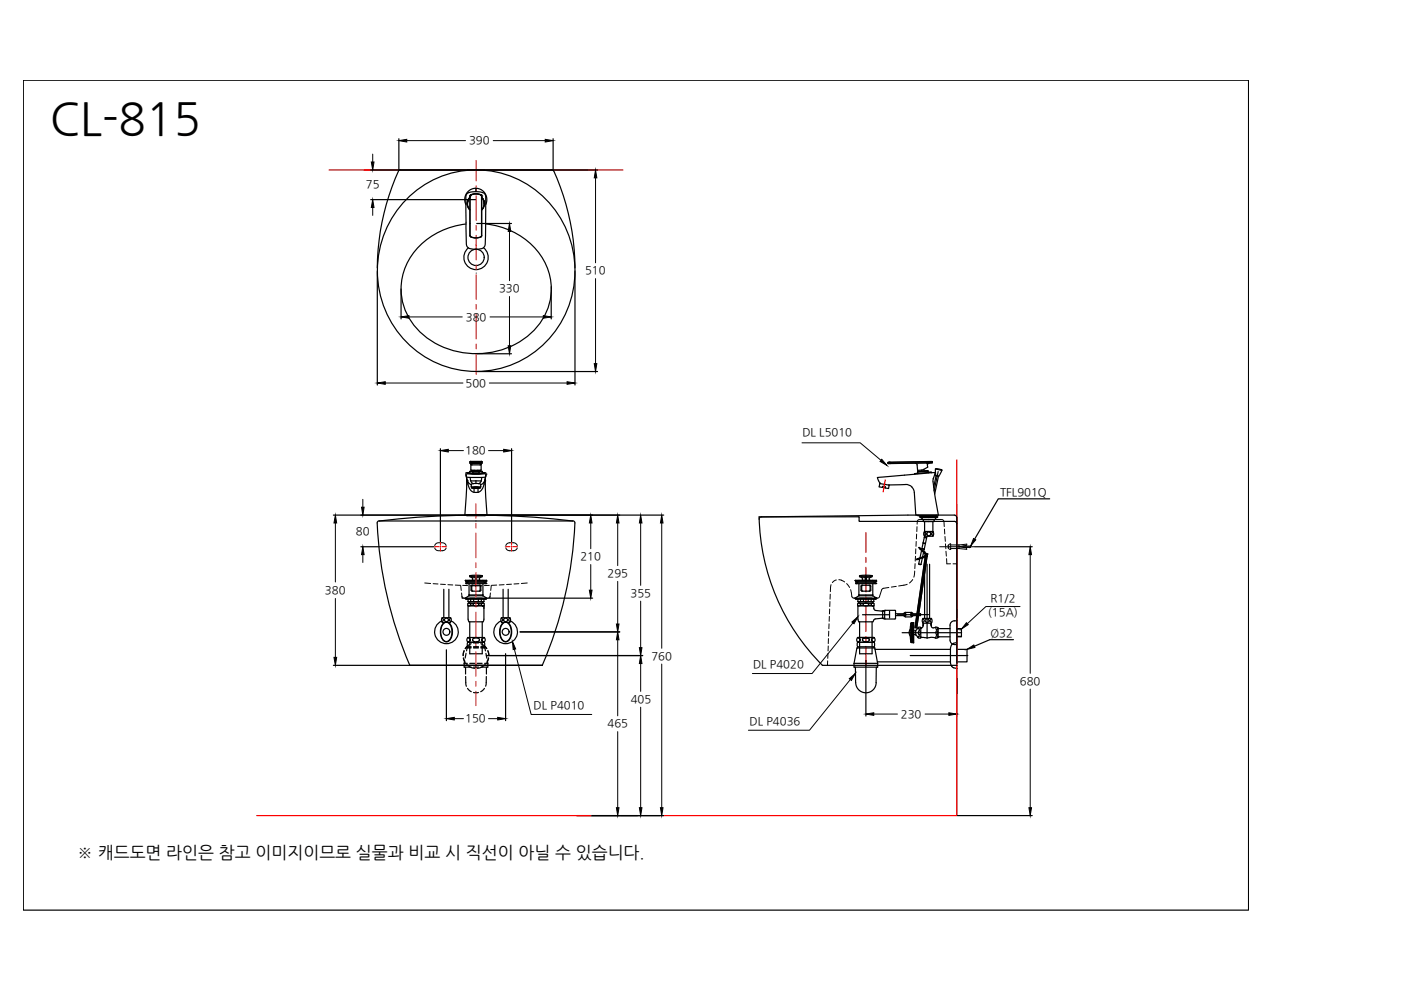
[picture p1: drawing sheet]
<svg xmlns="http://www.w3.org/2000/svg" width="297mm" height="210mm" viewBox="0 0 297 210" stroke-linecap="round" stroke-linejoin="round" font-family="sans-serif">
<defs><g id="words">
<text font-size="9.6" x="10.6" y="28.4">CL-815</text>
<text font-size="3.6" x="16.3" y="182">※ 캐드도면 라인은 참고 이미지이므로 실물과 비교 시 직선이 아닐 수 있습니다.</text>
<g font-size="2.4">
<text x="99.4" y="30.6">390</text>
<text x="77.6" y="40">75</text>
<text x="124" y="58.2">510</text>
<text x="105.8" y="62">330</text>
<text x="98.8" y="68">380</text>
<text x="98.7" y="82">500</text>
<text x="170.1" y="92.5">DL L5010</text>
<text x="98.6" y="96.3">180</text>
<text x="212" y="105.1">TFL901Q</text>
<text x="75.5" y="113.3">80</text>
<text x="123" y="118.8">210</text>
<text x="68.9" y="125.9">380</text>
<text x="128.8" y="122.4">295</text>
<text x="133.7" y="126.5">355</text>
<text x="209.5" y="130.6">(15A)</text>
<text x="210" y="127.6">R1/2</text>
<text x="210" y="135">Ø32</text>
<text x="138.1" y="139.9">760</text>
<text x="159.7" y="141.7">DL P4020</text>
<text x="133.7" y="149">405</text>
<text x="216.2" y="145.2">680</text>
<text x="98.6" y="153.1">150</text>
<text x="113.1" y="150.3">DL P4010</text>
<text x="128.8" y="154.2">465</text>
<text x="158.9" y="153.8">DL P4036</text>
<text x="191" y="152.2">230</text>
</g>
</g></defs>
<!-- layer: 7 -->
<g fill="none" stroke="#000" stroke-width=".25">
<path d="M198.3 99.4l.1 1.4 .6 .2M198.3 99.4l1.2 .2M198.3 99.4l1.4 .3-.2-.1M198.9 100l-.9 4.1M199.5 99.6h.1M199.7 99.7l-.7 1.3M194.6 118.5l-.3 .2 .7-.2M194.6 118.5l-.3 .2M194.8 119.6l.5 .1M194.8 116.1l.3 .3M194.8 116.1l.6 .4M195 109.6l.1 .1h3.6l.1-.2h-3.8v.1"/>
<path d="M195.1 116.4l1.1 1.1M195.2 118.4h.1M195.4 109.7l.3 .4M195.5 116.4l.4 .1-.6 3.2M195.5 116.4l-.7 3.2M195.5 116.3v.1M195.5 116.7l.4 .3zM195.6 118.3l-.4 .1M195.6 118.2h.1M195.7 118.2l-.5 .2M195.7 118.2h.1M195.7 118.2l-.1 .1"/>
<path d="M195.7 110.2h2.5M195.7 110.2l.1 .4h2.2v-.3M195.7 115.2l.5 .1-.2 1.1-.5-.1zM195.8 115.1v.1M195.8 117h.1M195.9 116.9l.5 .5M195.9 117h.1M195.9 116.4v.1M196 114l.5 .1-.3 1.1-.5-.1zM196 112.8a.43 .43 0 0 1 .3 .4 .43 .43 0 0 1-.3 .4M196 113.9v.1M196 110.6v2.1h1.8"/>
<path d="M196.1 112.7a.84 .84 0 0 0 0 1M196.1 117.9l-1.5 .5M196.1 118.1l-.6 .2M196.1 118h.1M196.2 117.9l-1.6 .6M196.2 117.9h-.1M196.2 117.8v.1M196.2 117.9l-2.2 15.2 2.2-15.2M196.2 115.2v.1M196.2 117.3v.1M196.2 117.5h.1M196.2 117.4v.1"/>
<path d="M196.2 117.6v.3M196.2 117.4l.4 .1M196.2 117.4l.1 .2M196.2 117.4v.2M196.2 117.6l-.1 .2 .1 .1M196.3 117.6h.3M196.3 117.6l-.1 .3M196.4 117.6l-2.3 15.5M196.4 117.6l.1 .1M196.4 114v.1M196.5 117.7v.3M196.5 117.7l-2.3 15.4"/>
<path d="M196.5 117.6v.4M196.5 117.9l.1-.3-.1 .3M196.5 117.9h.1M196.6 117.9l-2.2 15.3 2.1-15.2M196.6 117.5v.1M196.6 117.5h.1M196.6 117.6h.1M197.3 113a.41 .41 0 0 0-.6-.1 .41 .41 0 0 0 0 .6 .41 .41 0 0 0 .6-.2M197.3 113v.3M197.6 113v.3M197.6 113.3l.3 .3M197.8 110.6v2.1"/>
<path d="M197.8 112.7a.84 .84 0 0 1 0 1h-1.8v.2l.5 .1v-.3M197.9 112.8l-.3 .2M198.2 110.2l-.1 .1M198.4 100.8l.1 .1M198.5 100.9l.5 .1M198.5 100.9l-.5 2.4M198.5 109.7l-.3 .4M199 101l-.8 3.8M199 101h.1M100.9 123.9h.1"/>
</g>
<!-- layer: CENTER -->
<path d="M183.6 112.9v4.2M183.6 118.2v1M183.6 120.3v5.2M183.6 126.6v1M183.6 128.7v5.2M183.6 135v1M183.6 137v4.3" fill="none" stroke="#f00" stroke-width=".25"/>
<!-- layer: 6 -->
<g fill="none" stroke="#000" stroke-width=".25">
<path d="M196 119.6v11.5M196.6 119.6v15.8M197.1 119.6v11.5M93.6 131.7a2.51 2.51 0 0 0-.9 3.8 2.51 2.51 0 0 0 3.9 0 2.51 2.51 0 0 0-.9-3.8M93.7 131.1l.3 .3-.3 .4M93.8 131h1.7M93.8 132h.4M93.8 130.9a.84 .84 0 0 0 0 1.1M94 132.3a.94 .94 0 0 1 1-.3 .94 .94 0 0 1 .6 .8 2.61 2.61 0 0 1-.7 3.2 1.41 1.41 0 0 1-1.4-1.6v-1.2zM94 132.1a1.06 1.06 0 0 1 1.1-.1 1.06 1.06 0 0 1 .7 .9 2.77 2.77 0 0 1-.8 3.1 1.36 1.36 0 0 1-1.6-1.5 2.94 2.94 0 0 1 .6-2.4zM94.1 124.9v6.1M95.1 132h.4"/>
<path d="M95.2 124.9v6.1M95.5 130.9a.84 .84 0 0 1 0 1.1M95.6 131.1h-.2a.35 .35 0 0 0-.1 .4 .35 .35 0 0 0 .3 .3M106.2 131.7a2.51 2.51 0 0 0-1 3.8 2.51 2.51 0 0 0 4 0 2.51 2.51 0 0 0-1-3.8M106.3 131.1h.1a.35 .35 0 0 1 .2 .4 .35 .35 0 0 1-.4 .3M106.3 131h1.8M106.3 132h.5M106.3 130.9a.84 .84 0 0 0 0 1.1M106.6 132.1a1.06 1.06 0 0 1 1.1-.1 1.06 1.06 0 0 1 .6 .9 2.77 2.77 0 0 1-.8 3.1 1.36 1.36 0 0 1-1.5-1.5 2.94 2.94 0 0 1 .6-2.4zM106.6 132.3a.94 .94 0 0 1 1-.3 .94 .94 0 0 1 .6 .8 2.61 2.61 0 0 1-.8 3.2 1.41 1.41 0 0 1-1.4-1.6l.1-1.2zM106.7 124.9v6.1M107.6 132h.5"/>
<path d="M107.7 124.9v6.1M108.1 130.9a.84 .84 0 0 1 0 1.1M108.2 131.1l-.3 .3 .3 .4M191.3 134.1h12.6M193 133.4l-.2 .7 .2 .8M193.1 132.1l-.1 2.1 .2 2M193.1 132.1v4.1M193.2 136.2l.4 .1M193.3 132.1h-.1M193.3 132.1v4.1v-4.1M193.3 134.6h.3M193.3 134.5h.3"/>
<path d="M193.3 134.4h.3M193.3 134.3h.3M193.3 135.1h.3M193.3 135h.3M193.3 134.9h.3M193.3 134.8h.3M193.3 134.7h.3M193.3 135.2h.3M193.3 135.9h.3M193.3 135.8h.3M193.3 135.5h.3M193.3 135.4h.3"/>
<path d="M193.3 135.3h.3M193.3 135.7h.3M193.3 135.6h.3M193.3 136h.3M193.3 136.1h.3M193.3 133.6h.3M193.3 133.7h.3M193.3 133.8h.3M193.3 133.9h.3M193.3 134h.3M193.3 134.1h.3M193.3 134.2h.3"/>
<path d="M193.3 133.3h.3M193.3 133.4h.3M193.3 133.5h.3M193.3 132.1h.3M193.3 132.2h.3M193.3 132.7h.3M193.3 132.3h.3M193.3 132.6h.3M193.3 132.4h.3M193.3 132.5h.3M193.3 132.8h.3M193.3 133.1h.3"/>
<path d="M193.3 132.9h.3M193.3 133h.3M193.3 133.2h.3M193.6 132h.1v4.3h-.1M193.6 132v.1M193.6 132v4.3M193.7 134.5h.4M193.7 133.7h.4M194.7 135.2l.2-.4 .2 .5M194.8 133.7a.4 .4 0 0 1 .3 .4 .4 .4 0 0 1-.3 .4l-.1-.4zM195.1 133l-.2 .4-.2-.4M195.2 135.1h.1"/>
<path d="M195.2 133.2h.1M195.3 135.2h.1M195.3 133.2h-.1M195.4 133.1l-.1 .1M195.6 131.2l.3 .4-.3 .4M195.7 132.1a.83 .83 0 0 1 0-1h1.8a.84 .84 0 0 1 0 1M195.7 132.5v.1M195.7 132.1l-.1 .8-.3 .2M195.7 132.1h1.7M195.8 132.1v.4M197.3 132.1v.4M197.4 132.5v.1"/>
<path d="M197.4 132.1v.7M197.5 132.8l.1 .2 .2 .1M197.5 131.2l-.2 .1a.35 .35 0 0 0-.1 .4 .35 .35 0 0 0 .3 .3M197.8 133.1l.7-.1 .4 .2v2v-.2M198.4 133l.2 .5 .2-.4M198.5 133.8a.38 .38 0 0 1 .3 .3 .38 .38 0 0 1-.3 .4zM198.8 135.2l-.2-.5-.2 .6M198.9 135h.1M198.9 133.3h2.5M198.9 135h2.5M198.9 135.1l-.4 .2-.7-.2-2.6 .1a.6 .6 0 0 1-.9-.5l-.1-.1-.1-.9a.99 .99 0 0 1 1.1-.6v2.1M202.3 131.6h.5"/>
<path d="M202.3 136.7h.5M202.3 131.6a.92 .92 0 0 0-.9 1v3.1a.92 .92 0 0 0 .9 .9M202.8 133.3l1.1 .1M202.8 125.8v6.7M202.9 133.3l1 .1M203 133.3v1.7M203.8 133.4v1.5M203.9 134.9l-1 .1M203.9 134.9l-1.1 .1"/>
<circle cx="94.7" cy="134" r=".73"/>
<circle cx="94.7" cy="131.4" r=".4"/>
<circle cx="107.2" cy="131.4" r=".4"/>
<circle cx="107.2" cy="134" r=".73"/>
<circle cx="196.6" cy="131.6" r=".4"/>
</g>
<!-- layer: 3 -->
<g fill="none" stroke="#000" stroke-width=".25">
<path d="M100.9 52h.1M102.5 52.5a2.59 2.59 0 0 1 .3 3.8 2.59 2.59 0 0 1-3.8 0 2.59 2.59 0 0 1 .3-3.7M202.8 107v13.6M98.6 126.8h4.6M98.7 123.1h4.5M98.7 123.1l.1 .1M98.8 126.9v.1M98.8 123.7v-.1h4.2v.1M98.8 123.3v.1M98.8 123.4h4.2M98.8 123.7h.1M98.8 123.3h.1"/>
<path d="M98.8 123.8h4.2M98.8 123.2h4.2M99.1 123.4v.2M99.2 127.6h3.2M99.2 127.1v.5M99.2 128.6v2.7M99.3 131.3l.1 .5M99.4 123.8v2.5l-.8 .5M99.4 126l.1 .3M99.4 126.1h3M99.4 126.3h3M99.4 127.6v.3"/>
<path d="M99.5 127.9h2.9M99.6 122.1h2.7M99.6 122.1l1.6-.1 1.1 .1-.1 .2h-2.5zM99.6 131.8v6.8h2.6v-6.8M99.7 128h.7v.4h-.7M99.7 128v.4M99.8 128l-.5-.1-.1 .5 .3 .1 .3-.1M99.8 127.1v.5h-.6M99.9 124.3v.8M99.9 125.1l.2 .2M99.9 124.3l.2-.2h1.7l.2 .2M100 122.4l.2 .4-.2 .2"/>
<path d="M100.1 125.3h1.7M100.2 124.1l-.2 .2v.8l.2 .2M100.4 128l.5-.1 .6 .1M100.4 128.4l.5 .1M100.4 127.1v.5h1M100.8 122.4l-.9-.1 .1 .1M100.8 122.4h.3M100.8 122.4v.6M100.9 122.3l-.1 .6M100.9 128.5h-1.6M100.9 128.5h1.7l-.1 3.2-.1 .1h-3M101 122.3v.6"/>
<path d="M101 122.9h-.2l.1 .1M101 122.9v.1M101.1 122.4l.9-.1-.4 .5 .2 .2M101.1 122.4v.6M101.4 127.1v.5M101.5 128.4l-.6 .1M101.6 124.1l.2 .2v.8l-.2 .2M101.9 124.3v.8M102 125.1l-.2 .2M102.1 127.1v.5h.5M102.1 128h-.6v.4h.6M102.1 128v.4"/>
<path d="M102.1 128l.4-.1 .2 .5-.3 .1-.3-.1M102.4 123.8v2.5M102.4 127.6v.3M102.4 126l-.1 .3M102.4 126.3l.8 .5M102.6 127.6h-.2M102.6 127.1v.5M102.7 123.4v.2M103 123.7h.1M103 123.3h.1M103 123.3v.1M103.1 126.9l-.1 .2-4.2-.1"/>
<path d="M103.2 123.1l-.2 .1M103.2 123.1h.1M103.2 123.1h-4.5M181.3 126.8h4.6M181.3 123.1l.2 .1h4.2l.1-.1M181.3 123.1h4.5M181.4 126.9l.1 .1 4.2 .1v-.2M181.4 123.3v.1M181.4 123.6v.1M181.5 123.3h.1M181.5 123.7h.1M181.5 123.4h4.2"/>
<path d="M181.5 123.8h4.2M181.5 123.6h4.2M181.5 123.6h.1M181.8 123.4v.2M181.8 128v.4M181.9 128l.2-.1 .3 .1M181.9 128.4l.2 .1 .3-.1M181.9 127.1v.5M182.1 126l.1 .3M182.1 127.6v.3h2.9v-.3M182.1 126.1h2.9M182.1 126.3h2.9"/>
<path d="M182.1 123.8v2.5M182.1 126.3l-.8 .5M182.2 122.1l.1 .2h2.5l.1-.2M182.2 122.1h2.7M182.2 122.1l1.4-.1 1.4 .1M182.3 131.8v6.8h2.6v-6.8M182.4 127.1l.1 .5h-.6M182.7 125.3h1.7M182.7 125.3l-.2-.2v-.8l.2-.2h1.9v1l-.2 .2M182.9 130.3h5.7M182.9 124.1l-.2 .2v.8l.2 .2M183 128h-.6v.4h.6"/>
<path d="M183 128v.4M183 128.4l.6 .1M183.1 127.1v.5h.5M183.4 122.4l-.9-.1 .4 .5-.2 .2M183.4 122.4v.6M183.5 123v-.1h.1v.1M183.5 122.3v.6M183.6 127.9l-.6 .1M183.6 139.9v11.9M183.6 127.9l.5 .1M183.6 122.3v.6M183.7 122.4v.6"/>
<path d="M184.1 127.1v.5h-.5M184.1 128.4l-.5 .1M184.1 128v.4h.6M184.1 128h.6M184.3 124.1l.2 .2v.8l-.2 .2M184.3 122.7l.2 .3M184.6 122.3l-1.2 .1M184.6 122.3l-.3 .4M184.7 127.1v.5h.6M184.7 128v.4M184.8 128l.4-.1 .1 .5-.3 .1-.2-.1M185 128.5h.1"/>
<path d="M185 126.3l.9 .5h-4.6M185 126v.3M185 123.8v2.5M185.3 129l-.1-.5-3.3 .1v2.7l.2 .5h3l.1-.3M185.3 127.1l-.1 .5h-3.3M185.3 129l.3 .4 1.4 .2M185.4 123.4v.2M185.7 123.6h.1M185.7 123.3h.1M185.7 123.7h.1M185.7 123.4h.1M185.7 123.3v.1"/>
<path d="M185.7 123.6v.1M185.8 123l-4.5 .1M185.8 123v.1M187 131.1l-1.4 .1-.4 .3M187 131.1l.3 .1M187.3 129.5h.3v1.7M187.3 129.5v.1M187.3 131.1v.1M187.3 131.2h.3M187.3 129.5l-.3 .1M187.6 129.5l2.2-.1 .1 .1-.1 1.7h-2.2M187.6 129.6h-.5v1.5h.5"/>
<path d="M188.6 129.6v1.4M189.9 130.1l2.1 .1M189.9 130.5h2.1M191.6 130.5l.4 .3M191.9 130.1h.1M191.9 130.5l.1 .1M192 130.8h1.2M192 129.9h1.2M192 129.8l-.4 .3M192 130.5h.1M192 130.2v.3M193.1 130.2l.1 .3h.1"/>
<path d="M193.2 130.2h-.1M193.2 130.1l2 .1-.1 .3h-1.9M193.2 129.8l.4 .3M193.3 130.1h-.1M193.6 130.5l-.4 .3M196.9 130.3h-6.6M202.8 140.5v11.3"/>
<circle cx="100.9" cy="54.6" r="1.73"/>
</g>
<!-- layer: 4 -->
<g fill="none" stroke="#000" stroke-width=".25">
<path d="M98.2 139.5l.4 1M98.3 139.5l.2 .7M98.4 138l-.2 1M99.1 137l-.5 .5M99.1 135.2l.4 .1M99.2 135.2h3.5l.2 .5-.3 .5h-3.4M99.2 135.2l-.2 .5 .2 .5h3.4M99.5 136l-.4 .1M99.5 135.3l.2 .2M99.7 135.5v.2l-.2 .3M99.9 136.5l-.7 .4-.6 .6M100.4 136.3h1"/>
<path d="M100.6 135.3h.2a.54 .54 0 0 1 .6 0 .54 .54 0 0 1 .2 .6l-1 .1M100.6 135.3a.39 .39 0 0 0-.4 .4 .39 .39 0 0 0 .4 .4M101.9 136.5l.7 .4 .6 .6M102.2 135.5a.48 .48 0 0 0 .5 .6M102.7 135.2l-.5 .3M102.7 137l.5 .5M103.4 138l.2 1M181.8 135.2l.6 .3M181.8 135.2h1.8zM181.9 135.2l-.3 .5 .3 .5h1.7h1.7l.2-.5-.2-.5M181.9 136.2h3.4M182.4 135.5a.48 .48 0 0 1-.6 .6"/>
<path d="M183.6 135.2h1.7zM184.1 135.4l-.4-.1a.54 .54 0 0 0-.6 0 .54 .54 0 0 0-.1 .6l.4 .2 .7-.1M184.1 135.4l.2 .3-.2 .3M184.8 135.5a.48 .48 0 0 0 .6 .6M185.4 135.2l-.6 .3M185.5 137.7h16M193 139h12.2M201.8 136.7l-.3 .9v2.9a1.18 1.18 0 0 0 1.4 1.2M202.8 137.7h2.2v2.6h-2.2M202.9 136.3l-.7 .1-.4 .3M99 140.9l.6 .5 1.1 .3M102.9 140.9l-.7 .5-1 .3"/>
<path d="M103.3 140.2l.3-.7-.4 1M186 140.3h15.5"/>
</g>
<!-- layer: 1 -->
<path d="M206.4 114.2l.5 .3-1.1 1.3z" fill="#000" stroke="#000" stroke-width=".21"/>
<g fill="none" stroke="#000" stroke-width=".25">
<path d="M100.9 39.9a2.4 2.4 0 0 0-2.1 3.5M80 56.8a50.5 50.5 0 0 1 4.6-20.8h32.7a51 51 0 0 1 4.6 20.8M98.8 47.5a15.3 15.3 0 0 0-13.5 11.1 13.1 13.1 0 0 0 7.9 14.6 17.6 17.6 0 0 0 20.8-4 12.4 12.4 0 0 0 2.9-8.4M99 41.1l.7-.4 1.2-.1a1.94 1.94 0 0 1 2 .7v10.4a1.01 1.01 0 0 1-.8 1l-1.2 .2-1.2-.2a1.01 1.01 0 0 1-.8-1l-.1-10zM99.1 43.1v.1M99.1 43.1v.3M99.1 43.1h.1M99.2 42.6l-.1 .5M99.3 42.3l-.2 .8M99.6 41.6h.1M99.6 41.8a1.82 1.82 0 0 0 0 2.7M99.6 41.9a1.85 1.85 0 0 0-.1 2.5"/>
<path d="M99.6 41.6v8.4M99.6 41.9l-.4 .6-.1 .7M99.6 41.9a1.79 1.79 0 0 0 0 2.6M99.6 50h.1M99.6 50a1.85 1.85 0 0 0 2.4 .2M99.7 41.6v8.4M99.7 47.4h-.1M99.7 50l.1 .2M99.8 41.4h.1M99.8 41.3l-.2 .3M99.8 41.3a2.53 2.53 0 0 1 2.2 0M99.8 41.4l-.1 .2"/>
<path d="M99.8 50.2a2.49 2.49 0 0 0 2.2 0M99.8 41.4a2.49 2.49 0 0 1 2.2 0M99.8 50.2h.1M100.9 40.6v-.7a2.42 2.42 0 0 1 2.1 3.5M101 57.9h.1M101 52.7h.1M102 50.2h.1M102 41.4l.1 .2M102 41.4h.1M102 41.3l.1 .3M102.1 50l-.1 .2M102.1 41.6v8.4"/>
<path d="M102.1 41.6h.1M102.1 50h.1M102.1 41.8a1.82 1.82 0 0 1 0 2.7M102.2 41.9a1.79 1.79 0 0 1 0 2.6M102.2 41.9l.4 .6 .1 .7M102.6 42.5l.1 .6M102.6 42.6l.1 .5M102.7 43.1v.1M102.7 42.9v.5M102.7 43.1l-.1 .5M103 47.5a15.3 15.3 0 0 1 13.6 11l.3 2.8M99.6 100v.3l2 .1"/>
<path d="M99.6 100l.7 .1M99.7 99.9l.6 .1M99.7 99.9l-.1 .1M99.7 98h.1v.2M99.7 98.2h.1M99.7 97.8v.2M99.7 98h.1M99.7 97.8v.1M99.8 98.3v.2M99.8 98h2.2M99.8 98.3h2.2M99.8 98h.1"/>
<path d="M99.8 98.5l.2 .1M99.8 98.5v1.1M99.8 99.6h2.2M99.8 97.8h-.1M99.9 98.3l.1 .3M99.9 99.9l.9 .1 1.1-.1M99.9 99.9h-.3M99.9 99.8l.8-.1v.2h.5v-.2l.7 .2zM100 98.6h1.8M101.9 99.9h.3M101.9 99.9v.1M101.9 99.9h.1"/>
<path d="M101.9 98.3l-.1 .3M102 98.5l-.2 .1M102 98.5v1.1M102 98h.1M102.1 98.3l-.1 .2M102.1 97.8l.1 .1M102.1 97.8h-2.4v.4l.1 .1M102.1 97.8h.1M102.1 98h-.1M102.1 98h.1M102.1 97.8v.2M102.1 98l-.1 .2"/>
<path d="M102.2 98.2h-.2M102.2 97.9v.3l-.2 .1M102.2 99.9l-.7 .1M102.2 99.9v.1M102.2 100v.3l-.6 .1M102.2 100l-.6 .1M188.3 98.1v.2M188.3 98.3h.1M188.5 98v.2l-.2 .1M188.5 98l-.2 .1M188.6 98.2v.1M188.6 98h-.3"/>
<path d="M188.6 98h-.1M188.6 98.3h-.3M188.6 98.3h.2M188.8 98v.2h-.3M188.8 98.3l8.4-.2zM188.8 98.2v.1M194 98.2l.5 .4M195.4 99.7v.2M195.7 100l1.1-.1v.4M195.7 99.9l-1.1 .2M195.7 100l-1.2 .1M195.9 99.5v.3"/>
<path d="M196.6 99.9l-1.9 .1M196.8 99.9h-1.1M197 98.1l-.3 .2-.1 .3M197.1 98.1a.63 .63 0 0 0-.4 1l-1.1 .5-1.1 .1-.1-1.1M197.2 97.8l-8.7 .2M197.2 98.1h.4M197.4 97.8v.3h-.2v-.2h.5M197.4 98.1h.1M197.4 98.1h.3M197.6 97.8l-9 .2M197.6 97.8l.1 .1M197.7 98.1h-.1"/>
<path d="M197.7 97.9v.2M80 110.9a85.5 85.5 0 0 0 6.9 30.2M80.4 110.5h41.1M98.6 109.2h2.3M98.8 100.5l.3 1.5M98.9 101.1l.2 .8 .3 .5M98.9 101.5l-.3 7.7M99 101.6a3.5 3.5 0 0 0 1.3 2.7l1.1 .1M99 109.3h3.9M99.1 102l.2 .3M99.1 102h.1M99.1 100.4h.1"/>
<path d="M99.1 100.4a9.5 9.5 0 0 0 3.7 0h-.1M99.1 100.3v.1M99.3 102.3l.6 .5M99.4 100.2l-.6 .1 .1 .9h4l.1-.9-.5-.1M99.6 100.2l-.5 .1 1.8 .1 1.8-.1M99.7 101.2l.1 .8h1.1M99.8 102l.5 .6M100 103.2v.3M100 103.3l.9-.1 1 .1M100 103.4l.9 .2 1-.2M100.1 103.4l.8-.2 .9 .2-.9 .1zM100.1 103.3v.1"/>
<path d="M100.2 103.3l.6 .2h.7l.1-.2M100.3 100.1h1.3M100.3 100.1v.3M100.3 100h1.2M100.3 100v.1M100.5 103.6v.8M100.9 109.2a175.5 175.5 0 0 0-20.5 1.3M100.9 109.2a175.5 175.5 0 0 1 20.5 1.3M100.9 102v.5M100.9 102h1.1M100.9 102.5l.9 .1 .1 .6M100.9 102.5l-.9 .1-.1 .6"/>
<path d="M101.4 103.6v.8M101.6 100v.1M101.6 100.1v.3M101.7 103.3v.1M101.9 103.2v.3M102 102l-.5 .6M102.1 101.2l-.1 .8M102.2 100.2l.5 .1M102.6 102.3h.1M102.7 100.3v.1M102.8 101.9l-.3 .5-.6 .4M102.8 102h.1"/>
<path d="M102.8 102l-.1 .1M102.9 101.7a2.99 2.99 0 0 1-1.4 2.6l-.1 .1M102.9 101.5l.4 7.7h-2.4M102.9 101.1l-.1 .8M103 100.5l-.2 1.5M103 100.5h.1M121.9 110.9a85.5 85.5 0 0 1-6.9 30.2M160.9 109.6h21.2v.9M160.9 109.6a45.9 45.9 0 0 0 13.5 31.5M161.5 109.6a.5 .5 0 0 0-.5 .5M182.2 110.5h.1M182.2 110.5h20.2l.4 .3v.2"/>
<path d="M186.5 102.5l2 .4-.1 .7-.7-.1v-.3l-.5-.1-.1 .2-.7-.1zM187.1 103.3l.6 .2M188.5 102.9l3.9-.2 1 .6M193.9 100.4v.2M194.5 100.1l.1 .3M194.6 100.3l-.7 .1M194.6 109.3h3.9M197.5 100.2v-.1l-3.6 .3M197.5 100.1l-.7 .1M197.8 102.2l1.2 7h-4.8l-.3-4.8-.2-.6-.4-.5M197.8 102.2h.1M197.9 101.5l-.1 .7"/>
<path d="M197.9 101.5h.1M197.9 101.3v.2M197.9 101.3l.4-1.1-12.3 1 .6 1.3M202.3 109.2l-40.9 .4M202.3 109.2l.5 .3v.2v30.9M222.6 105.8h-10.9l-5.1 8.5M209.9 135.6h5M100.9 141.1h-14h14M100.9 141.1h14.1h-14.1"/>
</g>
<!-- layer: 0 -->
<g fill="none" stroke="#000" stroke-width=".25">
<path d="M77.1 36h23.7M84.6 29.4v6.5M84.8 36l-.3 .2M101 36h25.7M117 36l.4 .3M117.3 29.4v6.5M78.6 42.3h22.2M80 57.5v24.1M101.1 47.4h7.3M121.9 57.3a20.9 20.9 0 0 0-13.2-19.8 20.9 20.9 0 0 0-23.1 5.4 21.4 21.4 0 0 0-3.9 22.9 21.4 21.4 0 0 0 19.3 13 21.1 21.1 0 0 0 20.9-21.4M121.9 57.5v24.1M85 61.4v6.2"/>
<path d="M101.1 75h7.3M101.1 78.8h25.6M116.9 61.4v6.2M93.4 95.1v19.8M108.5 95.1v19.8M70.7 109.2h65.6M76.5 115.9h15.5M80.4 110.4l-.3 .2-.1 .3M99 109.3v-.1h3.9v.1M99.4 109.2h.1M121.5 110.4l.3 .2 .1 .3M136.4 109.2h4.3"/>
<path d="M194.6 109.2v.1M198.5 109.2v.1M206.6 115.9h12.2M94.6 137.8v15M98.8 138.5l-.2 1M99 137.4h.9M99 137.4l-.1 .6M99.2 136.2v.9h.7M99.9 137.2h-.6l-.3 .2M100.4 137.1h1M100.4 137.4h1M100.4 137.2h1"/>
<path d="M102 137.2h.5l.3 .2M102 137.4h.8M102.7 136.2v.9h-.7M102.8 137.4l.1 .6M103 138.5l.2 1M103.1 139h33.2M104 126.8h21.7M107.2 138.6v14.2M110.3 134h21.1M181.7 137.4h3.8l.6 3.3v.7h-5v-.7zM181.8 136.2v.9h3.5v-.9M182 137.2l-.3 .2"/>
<path d="M185.2 137.2l.3 .2M202.8 120.7v52.2M209.9 135.6l-3.3 1.4M70.7 141.1h16M98.4 140.6v.8l.3 .2v1.3M98.4 140.6h.7M98.5 140.1l-.1 .5M98.6 141.4h1.3M98.7 143.4l.2 2.1M99.1 146l.8 .7M99.6 140.6h1.1M100.4 146.8h1"/>
<path d="M100.4 141.4h1.1M101.2 140.6h1M102 141.4h1.3M102.7 146l-.8 .7M102.8 140.6h.6M103.1 143.4l-.1 2.1M103.3 140.1l.1 1.3-.3 .2v1.3M174.4 141.1h28.4M181.1 140.6h5M181.3 141.4l.1 3.3M181.4 144.7a2.17 2.17 0 0 0 2.2 2.2 2.17 2.17 0 0 0 2.2-2.2M185.9 141.5l-.1 .1-.1 3.1"/>
<path d="M125.5 172.9h5.9M131.5 172.9h4.8M135.2 172.9h-12.9h17.6M136.4 172.9h4.3M203 172.9h15.8"/>
</g>
<g fill="none" stroke="#000" stroke-width=".21">
<path d="M79 32.7v1.6M84.6 36h32.4M86.2 29.8h12.5M104.6 29.8h11M126.3 37.7v18M79 44v1.7M108 49.1v10.4M126.3 59.1v18M86.7 67.2h11.3M103.9 67.2h11.3M108 62.9v10.4M81.7 81.2h16.5"/>
<path d="M95 95.5h3.3M103.6 95.5h3.2M103.7 81.2h16.5M170 93.9h12.4l4.4 3.7M71.1 110.9v12.5M76.9 105.9v1.6M76.9 117.6v1.7M125.3 110.9v5.4M125.3 119.7v5.4M131 110.9v9M135.8 110.9v13.2M140.3 110.9v26.5"/>
<path d="M194 119.5v1.1M194.1 117.9l-.1 1.1M194.2 116.4l-.1 1M194.3 114.8l-.1 1M194.3 113.2v1.1M194.4 111.7v1M195 110.1l-.5 .3-.1 .7M199.6 110.1l.3 .2 .2 .2M202.8 109.7v30.8M218.4 117.6v25.2M71.1 126.9v12.5M109.1 137.7l3.5 13.8h12.9"/>
<path d="M131 123.3v9M131 135.7v16.1M135.8 127.5v9.8M175.5 138.5v1.1M175.6 137v1M175.6 135.4v1.1M175.7 133.8v1.1M175.8 132.3l-.1 1M175.8 130.7v1M175.9 129.1v1.1M176 127.5l-.1 1.1M176 126v1"/>
<path d="M176.2 124l-.1 1.4M177.3 123l-.8 .5M177.8 122.9l1.3 .5M179.5 123.7l.6 .9M180.3 125l.2 .7M180.9 132.1l-8.7 10.7h-12.7M188.5 124.6l-1.1 .1M190 124.3l-1 .2M191.7 124.1l-1.2 .1M192.3 123.9l-.7 .2M193.5 122.9l-.7 .7M193.9 121.1l-.2 1.3"/>
<path d="M216.3 128.6h-7.3l-3.9 3.6M96.3 152.4h2M103.6 152.4h1.9M131 155.1v16.2M135.8 140.7v5.9M135.8 149.9v21.4M140.3 140.8v30.5M175.5 140.1l-.1 1M180.3 144.1l-8.7 10.7h-12.9M202.8 143.8v3.4M218.4 146.1v25.2"/>
</g>
<g fill="#000" stroke="#000" stroke-width=".21">
<path d="M78.7 34.3h.6l-.3 1.7zM84.6 29.8l1.6-.3v.6zM115.6 29.5l1.7 .3-1.7 .3zM126.3 36l.2 1.7h-.5zM79 42.3l.3 1.7h-.6zM108 47.4l.3 1.7h-.6zM85 67.2l1.7-.3v.6zM107.7 73.3h.6l-.3 1.7zM115.2 66.9l1.7 .3-1.7 .3zM126 77.1h.5l-.2 1.7zM80 81.2l1.7-.3v.6zM93.4 95.5l1.6-.2v.5z"/>
<path d="M106.8 95.3l1.7 .2-1.7 .3zM120.2 80.9l1.7 .3-1.7 .3zM187 97.4l1.1 1.3-1.5-.9zM71.1 109.2l.3 1.7h-.6zM76.7 107.5h.5l-.3 1.7zM76.9 115.9l.3 1.7h-.5zM125.3 109.2l.2 1.7h-.5zM131 109.2l.2 1.7h-.5zM135.8 109.2l.3 1.7h-.5zM140.3 109.2l.3 1.7h-.6zM218.4 115.9l.3 1.7h-.5zM70.8 139.4h.6l-.3 1.7z"/>
<path d="M108.7 136l.6 1.6-.5 .1zM125 125.1h.5l-.2 1.7zM130.7 132.3h.5l-.2 1.7zM131 134l.2 1.7h-.5zM135.6 137.3h.5l-.3 1.7zM180.6 131.9l1.3-1.1-.8 1.4zM204.9 132l.4 .4-1.4 1zM205 137.7l1.5-.9 .2 .5zM94.6 152.4l1.7-.3v.5zM105.5 152.1l1.7 .3-1.7 .2zM135.8 139l.3 1.7h-.5zM180.1 143.9l1.2-1.1-.8 1.5z"/>
<path d="M130.7 171.3h.5l-.2 1.6zM135.6 171.3h.5l-.3 1.6zM140 171.3h.6l-.3 1.6zM218.2 171.3h.5l-.3 1.6z"/>
</g>
<!-- layer: 3 -->
<g fill="none" stroke="#000" stroke-width=".21">
<path d="M195 110.1h1.3M196.8 110.1h1M198.4 110.1h1.2M200.1 110.5l.1 1.1M200.2 112.2l.1 1M200.3 113.7l.1 1.1M200.5 115.3v1M200.6 116.9v1M200.7 118.4l.1 1.1h.7M202.1 119.5h.7M180.5 125.7l.2 1 1 .1M182.2 126.8h1.1"/>
<path d="M183.8 126.8h1.1M186.9 125.1l-.5 1.6-.3 .1h-.7M185.3 151.4h5M196.1 151.4h5.1"/>
</g>
<path d="M183.6 151.4l1.7-.3v.6zM201.2 151.1l1.6 .3-1.6 .3z" fill="#000" stroke="#000" stroke-width=".21"/>
<!-- layer: 5 -->
<path d="M4.9 17h259.8v176h-259.8z" fill="none" stroke="#000" stroke-width=".25"/>
<!-- layer: 1 -->
<path d="M69.8 36h62.3M202.8 97.5v75.4h-148.4M187.7 101.7l-.5 2.6" fill="none" stroke="#f00" stroke-width=".25"/>
<g fill="none" stroke="#f00" stroke-width=".21">
<path d="M101 34v4.4M101 39.4v1.1M101 41.5v5.3M101 47.8v1M101 49.9v5.2M101 56.2v1M101 58.3v5.2M101 64.6v1M101 66.6v5.3M101 72.9v1.1M101 75v4.4M92.1 115.9h1"/>
<path d="M93.3 115.9h.2M93.4 115v.6M93.4 115.8v.2M93.4 116.2v.6M93.7 115.9h1M100.9 106.8v3.1M100.9 110.9v1.1M100.9 113v5.3M100.9 119.3v1.1M107.1 115.9h1M108.3 115.9h.2M108.5 115v.6"/>
<path d="M108.5 115.8v.2M108.5 116.2v.6M108.7 115.9h1M100.9 121.4v5.2M100.9 127.7v1M100.9 129.8v5.2M100.9 136.1v1M100.9 138.2v5.2M100.9 144.5v1M100.9 146.6v3"/>
</g>
<g fill="none" stroke="#000" stroke-width=".21">
<path d="M92.2 116.2l.3 .4 .4 .2 1.2-.1 .5-.5M92.2 115.7l.3-.5 .4-.1h1.2l.5 .6M107.2 115.7l.4-.5 .4-.1h1.2l.5 .6M107.2 116.2l.4 .4 .4 .2 1.2-.1 .5-.5M199.2 115.9h7.3M201.6 115.5h1.7M201.6 116.3h1.7M201.6 115.3l-.5 .2-.1 .2h.2v.4h-.2l.6 .4v-1.2M203.3 115.5v.8M203.3 115.5l1.7-.1-.1 .2-1.6 .3 1.6 .3 .1 .3-1.7-.2M204.2 115.8h1.6v.3h-1.6M90.1 123.6l1.2 .1"/>
<path d="M91.8 123.8h1.1M93.4 123.9h1M95 124h1M96.5 124.1h1.1M97.7 124.1l.1 1.1M97.9 125.7l.1 1.1h1.1M97.9 126.4l.2 .3 .3 .1M98.1 124.1l1.1 .1M99.6 126.8h1.1M99.7 124.2h2.5M101.2 126.8h1M103.7 124.1l-1 .1"/>
<path d="M103.9 126.4l-.1 .3-.3 .1M104 125.7l-.1 1.1h-1.1M104.2 124.1l-.2 1.1M105.3 124.1h-1M106.9 124h-1.1M108.4 123.9h-1M110 123.8h-1M111.8 123.6l-1.3 .1"/>
</g>
<!-- layer: 2 -->
<path d="M187.4 124.7l-.5 .4" fill="none" stroke="#000" stroke-width=".21"/>
<!-- layer: 30 -->
<path d="M99.6 109.2h2.6" fill="none" stroke="#000" stroke-width=".25"/>
<use href="#words"/>
</svg>
